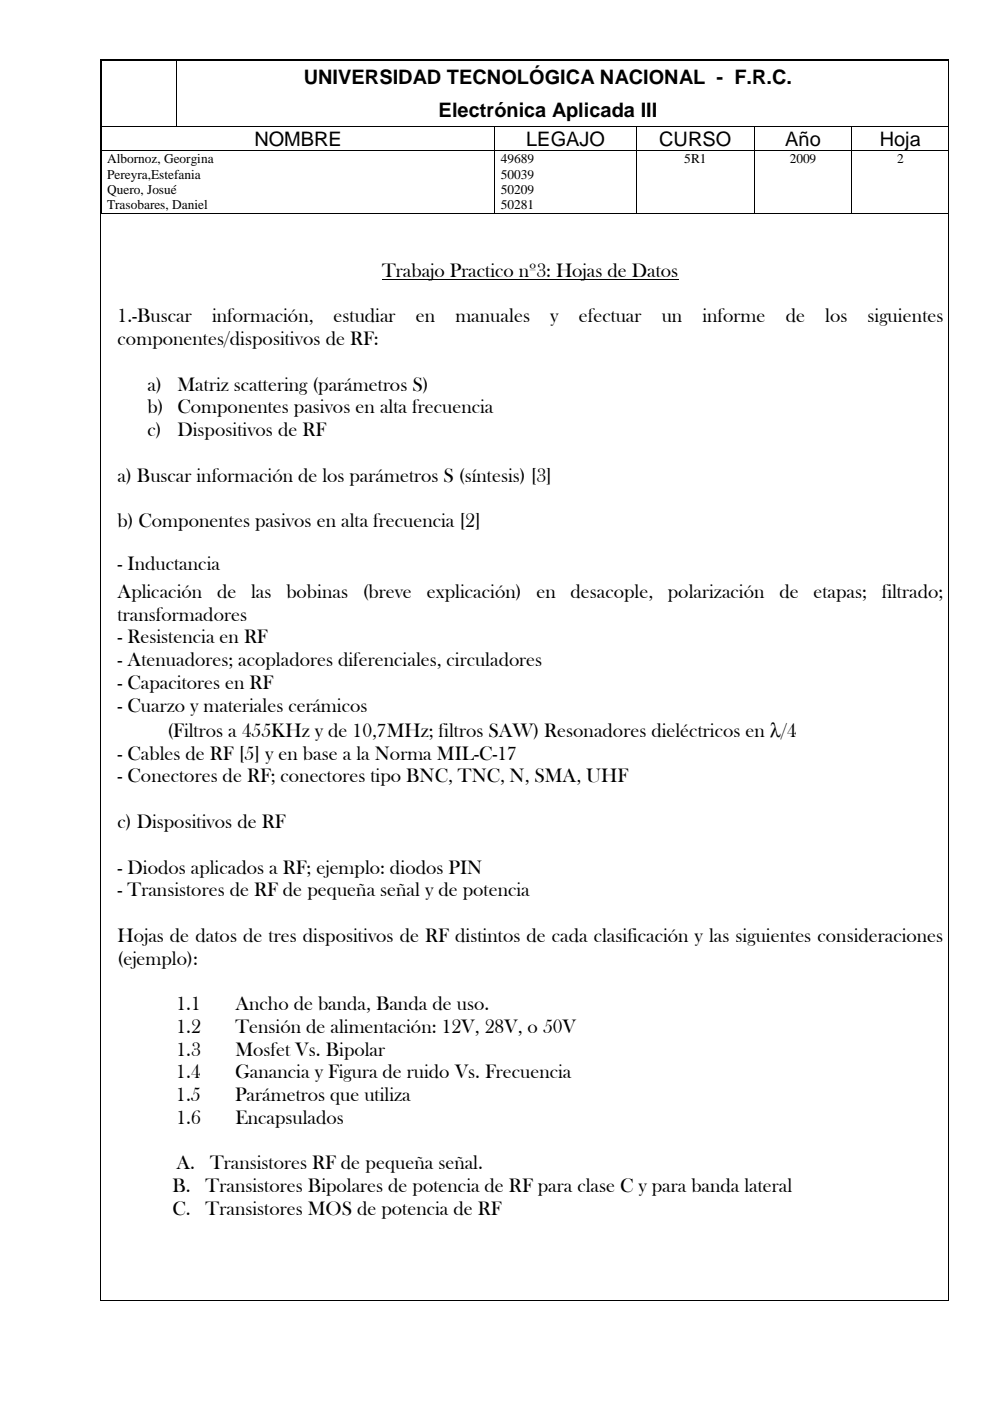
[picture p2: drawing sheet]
<svg xmlns="http://www.w3.org/2000/svg" width="210mm" height="297mm" viewBox="0 0 210 297" stroke-linecap="round" stroke-linejoin="round" font-family="sans-serif">
<defs><g id="words">
<g font-size="4.2">
<text x="64.4" y="17.8">UNIVERSIDAD TECNOLÓGICA NACIONAL - F.R.C.</text>
<text x="93" y="24.8">Electrónica Aplicada III</text>
<text x="53.9" y="30.9">NOMBRE</text>
<text x="111.5" y="30.9">LEGAJO</text>
<text x="139.8" y="30.9">CURSO</text>
<text x="166.5" y="30.9">Año</text>
<text x="186.5" y="30.9">Hoja</text>
<text x="81" y="58.7">Trabajo Practico nº3: Hojas de Datos</text>
<text x="24.9" y="68.3">1.-Buscar</text>
<text x="45" y="68.3">información,</text>
<text x="70.7" y="68.3">estudiar</text>
<text x="88.2" y="68.3">en</text>
<text x="96.5" y="68.3">manuales</text>
<text x="116.7" y="68.3">y</text>
<text x="122.7" y="68.3">efectuar</text>
<text x="140.3" y="68.3">un</text>
<text x="148.9" y="68.3">informe</text>
<text x="166.6" y="68.3">de</text>
<text x="175" y="68.3">los</text>
<text x="184" y="68.3">siguientes</text>
<text x="24.9" y="73.2">componentes/dispositivos de RF:</text>
<text x="31.3" y="82.8">a)</text>
<text x="37.6" y="82.8">Matriz scattering (parámetros S)</text>
<text x="31.3" y="87.6">b) Componentes pasivos en alta frecuencia</text>
<text x="31.3" y="92.5">c)</text>
<text x="37.6" y="92.5">Dispositivos de RF</text>
<text x="24.9" y="102.1">a) Buscar información de los parámetros S (síntesis) [3]</text>
<text x="24.9" y="111.8">b) Componentes pasivos en alta frecuencia [2]</text>
<text x="24.9" y="120.9">- Inductancia</text>
<text x="24.9" y="126.7">Aplicación</text>
<text x="24.9" y="131.6">transformadores</text>
<text x="46" y="126.7">de</text>
<text x="53.3" y="126.7">las</text>
<text x="60.7" y="126.7">bobinas</text>
<text x="76.9" y="126.7">(breve</text>
<text x="90.5" y="126.7">explicación)</text>
<text x="113.7" y="126.7">en</text>
<text x="121" y="126.7">desacople,</text>
<text x="141.6" y="126.7">polarización</text>
<text x="165.2" y="126.7">de</text>
<text x="172.5" y="126.7">etapas;</text>
<text x="187" y="126.7">filtrado;</text>
<text x="24.9" y="136.4">- Resistencia en RF</text>
<text x="24.9" y="141.2">- Atenuadores; acopladores diferenciales, circuladores</text>
<text x="24.9" y="146.1">- Capacitores en RF</text>
<text x="24.9" y="150.9">- Cuarzo y materiales cerámicos</text>
<text x="24.9" y="161">- Cables de RF [5] y en base a la Norma MIL-C-17</text>
<text x="35.5" y="156.2">(Filtros a 455KHz y de 10,7MHz; filtros SAW) Resonadores dieléctricos en λ/4</text>
<text x="24.9" y="165.9">- Conectores de RF; conectores tipo BNC, TNC, N, SMA, UHF</text>
<text x="24.9" y="175.6">c) Dispositivos de RF</text>
<text x="24.9" y="185.2">- Diodos aplicados a RF; ejemplo: diodos PIN</text>
<text x="24.9" y="190">- Transistores de RF de pequeña señal y de potencia</text>
<text x="24.9" y="199.7">Hojas de datos de tres dispositivos de RF distintos de cada clasificación y las siguientes consideraciones</text>
<text x="24.9" y="204.5">(ejemplo):</text>
<text x="37.4" y="214.2">1.1</text>
<text x="49.9" y="214.2">Ancho de banda, Banda de uso.</text>
<text x="37.4" y="219">1.2</text>
<text x="49.9" y="219">Tensión de alimentación: 12V, 28V, o 50V</text>
<text x="37.4" y="223.8">1.3</text>
<text x="49.9" y="223.8">Mosfet Vs. Bipolar</text>
<text x="37.4" y="228.6">1.4</text>
<text x="37.4" y="233.5">1.5</text>
<text x="49.8" y="228.6">Ganancia y Figura de ruido Vs. Frecuencia</text>
<text x="49.8" y="233.5">Parámetros que utiliza</text>
<text x="37.4" y="238.3">1.6</text>
<text x="49.9" y="238.3">Encapsulados</text>
<text x="37.4" y="247.9">A.</text>
<text x="44.5" y="247.9">Transistores RF de pequeña señal.</text>
<text x="36.6" y="252.8">B.</text>
<text x="36.6" y="257.6">C.</text>
<text x="43.6" y="257.6">Transistores MOS de potencia de RF</text>
<text x="43.6" y="252.8">Transistores Bipolares de potencia de RF para clase C y para banda lateral</text>
</g>
<g font-size="2.8">
<text x="22.7" y="34.6">Albornoz, Georgina</text>
<text x="106.2" y="34.6">49689</text>
<text x="145.1" y="34.6">5R1</text>
<text x="167.4" y="34.6">2009</text>
<text x="190.2" y="34.6">2</text>
<text x="22.7" y="37.9">Pereyra,Estefania</text>
<text x="22.7" y="41.1">Quero, Josué</text>
<text x="106.2" y="37.9">50039</text>
<text x="106.2" y="41.1">50209</text>
<text x="22.7" y="44.4">Trasobares, Daniel</text>
<text x="106.2" y="44.4">50281</text>
</g>
</g></defs>
<g fill="#000">
<path d="M21.3 12.5h.1v.2h-.1zM21.4 12.7h.1v.2h-.1zM37.3 12.7h.2v.2h-.2zM201 12.5h.2v.2h-.2zM201.1 12.7h.2v.2h-.2zM21.4 26.8h.1v.2h-.1zM21.4 31.9h.1v.2h-.1zM37.3 26.8h.2v.2h-.2zM104.9 26.8h.1v.2h-.1zM104.9 31.9h.1v.2h-.1zM134.9 26.8h.1v.2h-.1zM134.9 31.9h.1v.2h-.1z"/>
<path d="M159.9 26.8h.2v.2h-.2zM159.9 31.9h.2v.2h-.2zM180.5 26.8h.1v.2h-.1zM180.5 31.9h.1v.2h-.1zM201.1 26.8h.2v.2h-.2zM201.1 31.9h.2v.2h-.2zM21.4 45.1h.1v.2h-.1zM104.9 45.1h.1v.2h-.1zM134.9 45.1h.1v.2h-.1zM159.9 45.1h.2v.2h-.2zM180.5 45.1h.1v.2h-.1zM201.1 45.1h.2v.2h-.2z"/>
<path d="M21.3 275.5h.1v.2h-.1zM201 275.5h.2v.2h-.2z"/>
</g>
<g fill="none" stroke="#000" stroke-width=".21">
<path d="M21.3 12.7v262.8M21.4 12.6h179.6M21.5 12.9v13.9M21.5 12.8h15.8M37.4 12.9v13.9M37.5 12.8h163.6M201.1 12.7v262.8M201.2 12.9v13.9M21.5 27v4.9M21.5 32.1v13M21.5 26.9h15.8M21.5 32h83.4"/>
<path d="M37.5 26.9h67.4M104.9 27v4.9M104.9 32.1v13M105 26.9h29.9M105 32h29.9M135 27v4.9M135 32.1v13M135 26.9h24.9M135 32h24.9M160 27v4.9M160 32.1v13M160.1 26.9h20.4"/>
<path d="M160.1 32h20.4M180.6 27v4.9M180.6 32.1v13M180.6 26.9h20.5M180.6 32h20.5M201.2 27v4.9M201.2 32.1v13M21.5 45.2h83.4M81 59.2h62.8M105 45.2h29.9M135 45.2h24.9M160.1 45.2h20.4"/>
<path d="M180.6 45.2h20.5M21.4 275.6h179.6"/>
</g>
<use href="#words"/>
</svg>
